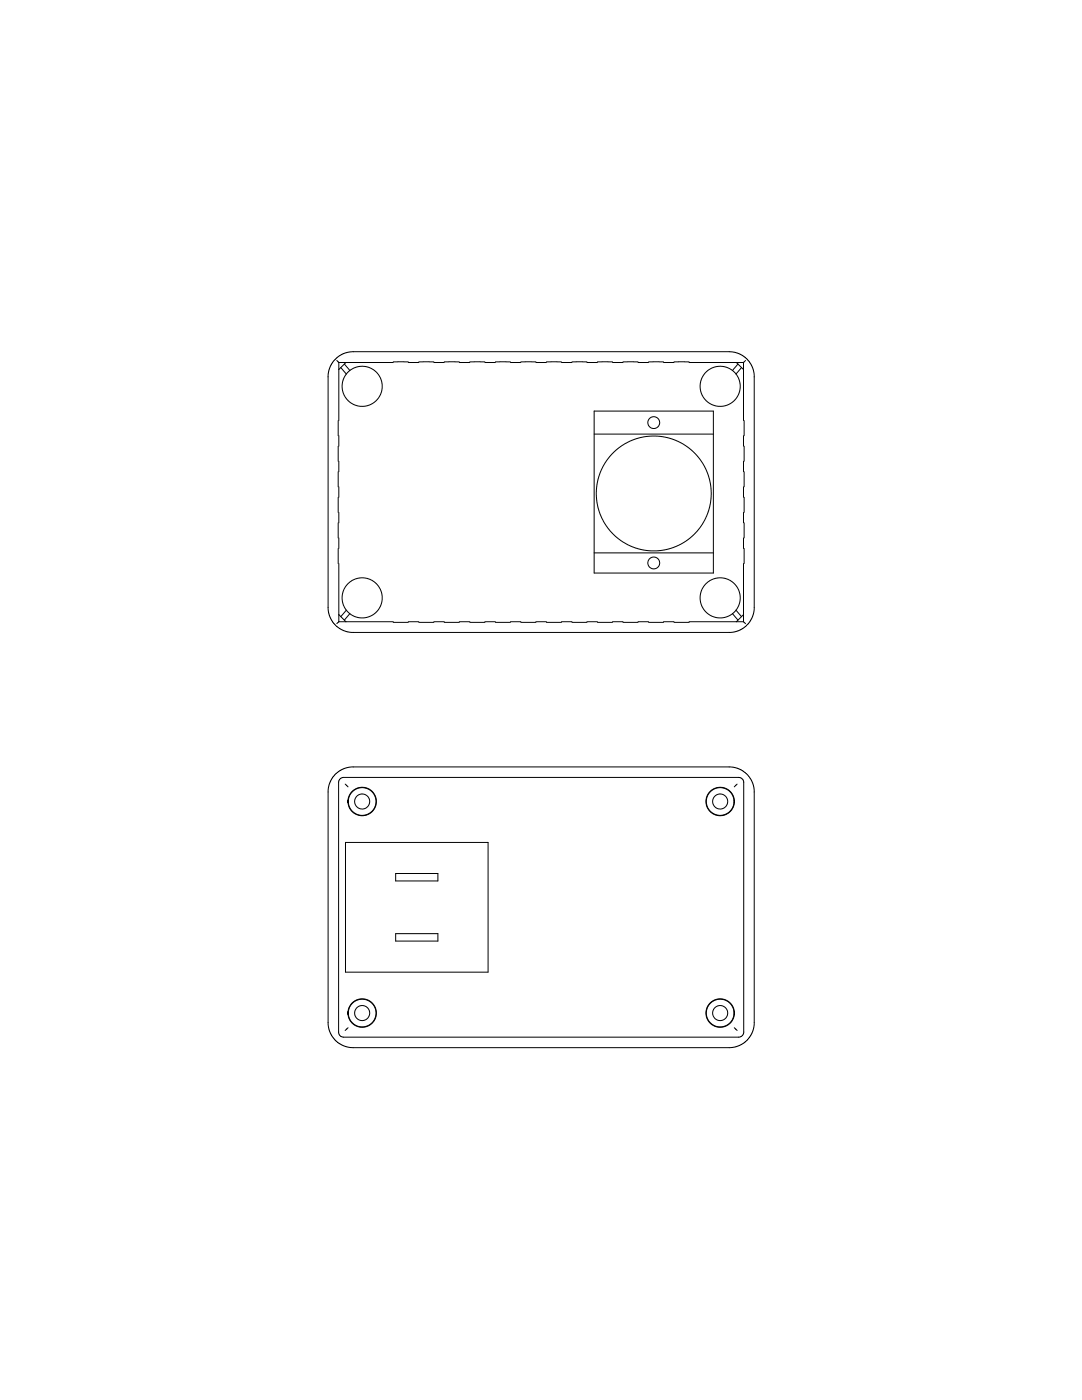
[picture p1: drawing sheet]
<svg xmlns="http://www.w3.org/2000/svg" width="216mm" height="279mm" viewBox="0 0 216 279" stroke-linecap="round" stroke-linejoin="round" font-family="sans-serif">
<g fill="none" stroke="#000" stroke-width=".2">
<path d="M66.8 71.8l1.5-1.1 2-.5h75.4l1.1 .2 1.4 .6 1 .9 .6 .7 .5 1.2 .2 1v46.8l-.2 1.2-.5 .9-.7 1-.8 .7-1.1 .5-1.3 .3h-75.8l-1.3-.3-1.1-.5-.8-.6-.7-1-.5-.9-.2-1.3v-46.8l.4-1.6zM67.2 71.9l.4 .4M67.6 72.3h10.9M67.6 72.3v11.6M68 73.4l1.1 1.3M68.7 72.6l1.1 1.3M69 72.3l-1.4 1.4M78.5 72.2h3M81.5 72.3h2.1M83.6 72.2h3M86.6 72.3h2M88.6 72.2h3.1"/>
<path d="M91.7 72.3h2M93.7 72.2h3.1M96.8 72.3h2M98.8 72.2h3.1M101.9 72.3h2M103.9 72.2h3M106.9 72.3h2.1M109 72.2h3M112 72.3h2.1M114.1 72.2h3M117.1 72.3h2.1M119.2 72.2h3"/>
<path d="M122.2 72.3h2.1M124.3 72.2h3M127.3 72.3h2.1M129.4 72.2h3M132.4 72.3h2.1M134.5 72.2h3M137.5 72.3h10.9M146.9 72.3l1.5 1.4M147.3 72.6l-1.1 1.3M148 73.4l-1.1 1.3M148.4 72.3v11.6M148.8 71.9l-.4 .4"/>
<path d="M67.5 99.3v3M67.5 94.1v3.1M67.5 89v3.1M67.5 83.9v3.1M67.6 87v2M67.6 92.1v2M67.6 97.2v2.1M118.6 82h23.7v32.4h-23.7zM118.6 86.6h23.7M148.4 87v2M148.4 92.1v2M148.4 97.2v2.1"/>
<path d="M148.5 99.3v3M148.5 94.1v3.1M148.5 89v3.1M148.5 83.9v3.1M67.5 109.5v3M67.5 104.4v3M67.6 102.3v2.1M67.6 107.4v2.1M67.6 112.5v11.6M118.6 110.3h23.7M148.4 102.3v2.1M148.4 107.4v2.1"/>
<path d="M148.4 112.5v11.6M148.5 109.5v3M148.5 104.4v3M67.6 124.1l-.4 .4M67.6 124.1h10.9M67.6 122.7l1.4 1.4M69.1 121.8l-1.1 1.3M69.8 122.5l-1.1 1.3M78.5 124.2h3M81.5 124.1h2.1M83.6 124.2h3M86.6 124.1h2"/>
<path d="M88.6 124.2h3.1M91.7 124.1h2M93.7 124.2h3.1M96.8 124.1h2M98.8 124.2h3.1M101.9 124.1h2M103.9 124.2h3M106.9 124.1h2.1M109 124.2h3M112 124.1h2.1M114.1 124.2h3M117.1 124.1h2.1"/>
<path d="M119.2 124.2h3M122.2 124.1h2.1M124.3 124.2h3M127.3 124.1h2.1M129.4 124.2h3M132.4 124.1h2.1M134.5 124.2h3M137.5 124.1h10.9M146.2 122.5l1.1 1.3M146.9 121.8l1.1 1.3M148.4 124.1l.4 .4M148.4 122.7l-1.5 1.4"/>
<path d="M66.7 154.7l1.6-1.2 1.8-.4h75.7l1.2 .2 1.1 .5 1.2 .9 .5 .8 .5 1 .2 1.1v46.9l-.2 1-.5 1.2-1 1.1-.8 .6-1.3 .5-.9 .2h-75.6l-1.2-.2-1-.5-.9-.6-.8-.9-.5-1.1-.3-1.3v-46.9l.3-1.5zM67.8 155.6l.7-.4h79l.4 .1 .5 .7v50.1l-.1 .4-.4 .3-.4 .2h-79l-.5-.2-.4-.7v-50.1zM68.9 156.5l.5 .5M69.4 159.8h.1M147.1 156.5l-.6 .5M68.9 168.1h28.5v25.9h-28.5zM69.4 160.1h.1M79 174.3h8.4v1.5h-8.4zM79 186.3h8.4v1.5h-8.4zM69.4 202.4h.1M69.4 205.1l-.5 .6M69.4 202h.1"/>
<path d="M146.5 201.9l-.2-1-.7-.8-.9-.6-1.3-.2-1 .4-.8 .6-.5 .6-.2 1.1 .1 1.1 .5 .9 1 .7 .8 .3 1.1-.1 1.1-.5 .7-1 .3-1M146.5 201.9h.1M146.5 202.4h.1M146.5 201.9v.5M146.5 205.1l.6 .6"/>
<circle cx="72.3" cy="77.1" r="4"/>
<circle cx="143.7" cy="77.1" r="4"/>
<circle cx="130.5" cy="98.5" r="11.5"/>
<circle cx="130.5" cy="84.3" r="1.18"/>
<circle cx="72.3" cy="119.3" r="4"/>
<circle cx="130.5" cy="112.3" r="1.18"/>
<circle cx="143.7" cy="119.3" r="4"/>
<circle cx="72.3" cy="160" r="1.5"/>
<circle cx="72.3" cy="160" r="2.77"/>
<circle cx="72.3" cy="160" r="2.83"/>
<circle cx="143.7" cy="160" r="2.84"/>
<circle cx="143.7" cy="160" r="2.77"/>
<circle cx="143.7" cy="160" r="1.5"/>
<circle cx="72.3" cy="202.2" r="1.5"/>
<circle cx="72.3" cy="202.2" r="2.83"/>
<circle cx="72.3" cy="202.2" r="2.76"/>
<circle cx="143.7" cy="202.2" r="1.5"/>
<circle cx="143.7" cy="202.2" r="2.77"/>
</g>
</svg>
